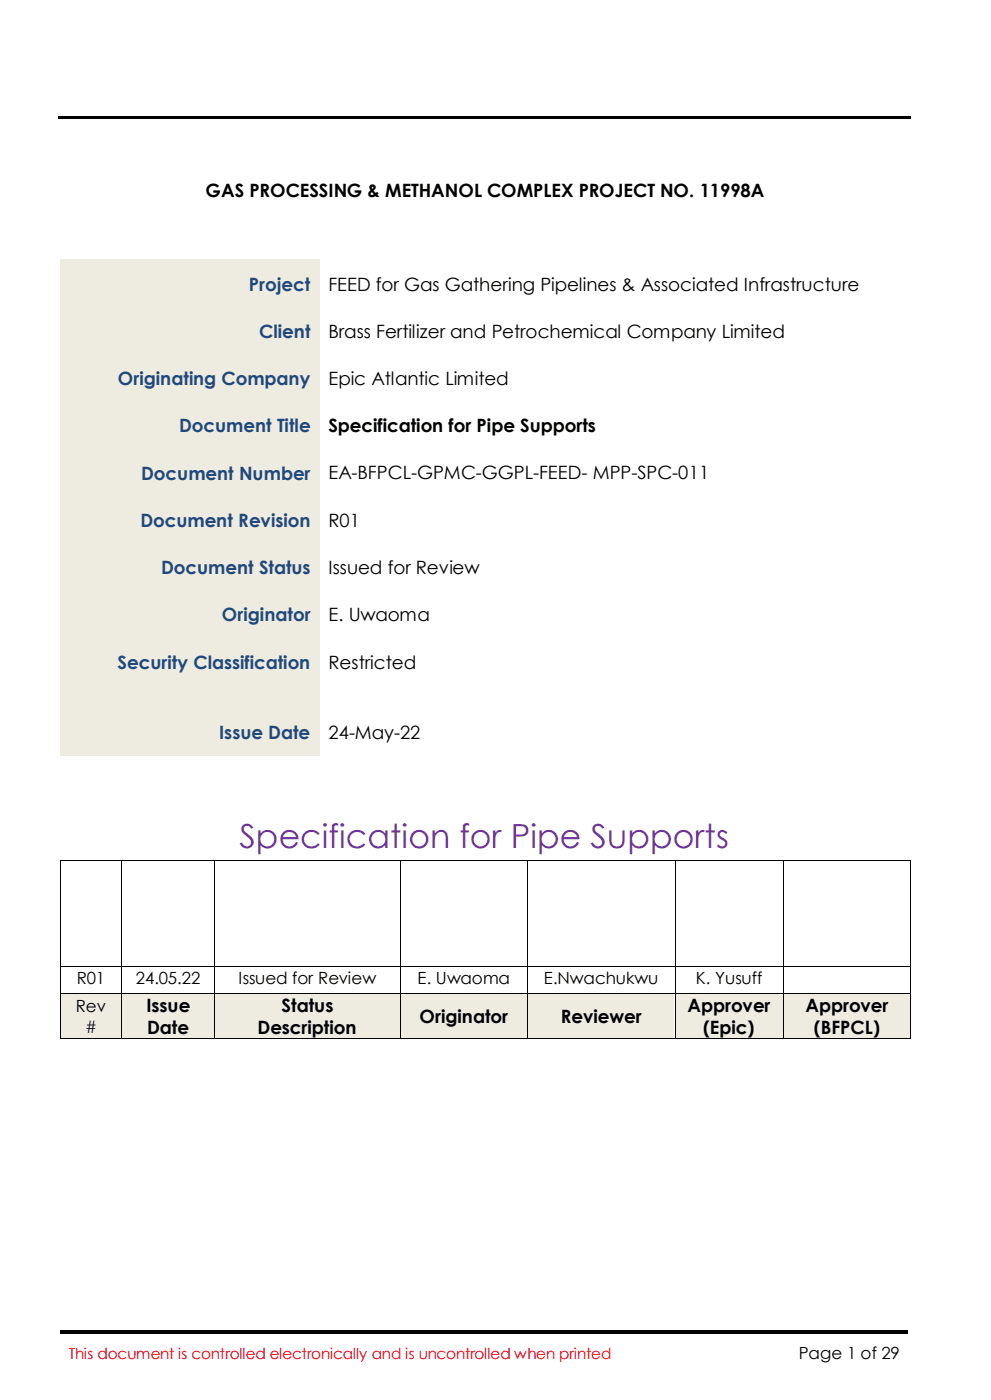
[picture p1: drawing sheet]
<svg xmlns="http://www.w3.org/2000/svg" width="210mm" height="297mm" viewBox="0 0 210 297" stroke-linecap="round" stroke-linejoin="round" font-family="sans-serif">
<defs><g id="words">
<text font-size="7" fill="#7030a0" x="50.7" y="179.7">Specification for Pipe Supports</text>
<g font-size="3.9">
<text x="43.5" y="41.8">GAS PROCESSING &amp; METHANOL COMPLEX PROJECT NO. 11998A</text>
<text x="69.5" y="61.7">FEED for Gas Gathering Pipelines &amp; Associated Infrastructure</text>
<text x="69.5" y="71.6">Brass Fertilizer and Petrochemical Company Limited</text>
<text x="69.5" y="81.6">Epic Atlantic Limited</text>
<text x="69.5" y="91.6">Specification for Pipe Supports</text>
<text x="69.5" y="101.6">EA-BFPCL-GPMC-GGPL-FEED- MPP-SPC-011</text>
<text x="69.5" y="111.6">R01</text>
<text x="69.5" y="121.7">Issued for Review</text>
<text x="69.5" y="131.7">E. Uwaoma</text>
<text x="69.5" y="141.7">Restricted</text>
<text x="69.5" y="156.7">24-May-22</text>
<text x="31" y="214.4">Issue</text>
<text x="59.6" y="214.4">Status</text>
<text x="145.6" y="214.4">Approver</text>
<text x="170.6" y="214.4">Approver</text>
<text x="31.2" y="219.2">Date</text>
<text x="54.6" y="219.2">Description</text>
<text x="88.9" y="216.8">Originator</text>
<text x="118.8" y="216.8">Reviewer</text>
<text x="148.9" y="219.2">(Epic)</text>
<text x="172.4" y="219.2">(BFPCL)</text>
</g>
<g font-size="3.9" fill="#1f497d">
<text x="52.7" y="61.7">Project</text>
<text x="54.9" y="71.6">Client</text>
<text x="25" y="81.6">Originating Company</text>
<text x="37.9" y="91.6">Document Title</text>
<text x="29.9" y="101.6">Document Number</text>
<text x="29.7" y="111.6">Document Revision</text>
<text x="34.1" y="121.7">Document Status</text>
<text x="47" y="131.7">Originator</text>
<text x="24.9" y="141.7">Security Classification</text>
<text x="46.4" y="156.7">Issue Date</text>
</g>
<g font-size="3.6">
<text x="16.3" y="208.5">R01</text>
<text x="28.8" y="208.5">24.05.22</text>
<text x="50.5" y="208.5">Issued for Review</text>
<text x="88.4" y="208.5">E. Uwaoma</text>
<text x="115.2" y="208.5">E.Nwachukwu</text>
<text x="147.4" y="208.5">K. Yusuff</text>
<text x="16.1" y="214.5">Rev</text>
<text x="18" y="218.8">#</text>
<text x="169.2" y="288">Page 1 of 29</text>
</g>
<text font-size="3.2" fill="#f00" x="14.6" y="288">This document is controlled electronically and is uncontrolled when printed</text>
</g></defs>
<g fill="#000">
<path d="M12.5 24.6h59.9v.6h-59.9z" fill-rule="evenodd"/>
<path d="M72.2 24.6h.5v.6h-.5z" fill-rule="evenodd"/>
<path d="M72.7 24.6h59.4v.6h-59.4z" fill-rule="evenodd"/>
<path d="M131.9 24.6h.5v.6h-.5z" fill-rule="evenodd"/>
<path d="M132.4 24.6h60.4v.6h-60.4z" fill-rule="evenodd"/>
<path d="M12.7 281.9h140v.7h-140z" fill-rule="evenodd"/>
<path d="M152.7 281.9h.8v.7h-.8z" fill-rule="evenodd"/>
<path d="M153.5 281.9h38.9v.7h-38.9z" fill-rule="evenodd"/>
</g>
<g fill="#eeece1">
<path d="M12.7 55.1h55v9.9h-55z" fill-rule="evenodd"/>
<path d="M14.6 57.6h51.1v4.9h-51.1z" fill-rule="evenodd"/>
<path d="M12.7 65h55v10h-55z" fill-rule="evenodd"/>
<path d="M14.6 67.6h51.1v4.9h-51.1z" fill-rule="evenodd"/>
<path d="M12.7 75h55v10h-55z" fill-rule="evenodd"/>
<path d="M14.6 77.6h51.1v4.9h-51.1z" fill-rule="evenodd"/>
<path d="M12.7 85h55v10h-55z" fill-rule="evenodd"/>
<path d="M14.6 87.6h51.1v5h-51.1z" fill-rule="evenodd"/>
<path d="M12.7 95h55v10.1h-55z" fill-rule="evenodd"/>
<path d="M14.6 97.6h51.1v5h-51.1z" fill-rule="evenodd"/>
<path d="M12.7 105.1h55v10h-55z" fill-rule="evenodd"/>
<path d="M14.6 107.6h51.1v5h-51.1z" fill-rule="evenodd"/>
<path d="M12.7 115.1h55v10h-55z" fill-rule="evenodd"/>
<path d="M14.6 117.6h51.1v4.9h-51.1z" fill-rule="evenodd"/>
<path d="M12.7 125.1h55v10h-55z" fill-rule="evenodd"/>
<path d="M14.6 127.6h51.1v4.9h-51.1z" fill-rule="evenodd"/>
<path d="M12.7 135.1h55v10h-55z" fill-rule="evenodd"/>
<path d="M14.6 137.6h51.1v4.9h-51.1z" fill-rule="evenodd"/>
<path d="M12.7 145.1h55v5h-55z" fill-rule="evenodd"/>
<path d="M14.6 145.1h51.1v5h-51.1z" fill-rule="evenodd"/>
<path d="M12.7 150.1h55v10h-55z" fill-rule="evenodd"/>
<path d="M14.6 152.6h51.1v4.9h-51.1z" fill-rule="evenodd"/>
</g>
<g fill="#000">
<path d="M12.7 182.3h.2v.1h-.2z" fill-rule="evenodd"/>
<path d="M12.7 182.3h.2v.1h-.2z" fill-rule="evenodd"/>
<path d="M25.7 182.3h.1v.1h-.1z" fill-rule="evenodd"/>
<path d="M45.4 182.3h.2v.1h-.2z" fill-rule="evenodd"/>
<path d="M84.7 182.3h.2v.1h-.2z" fill-rule="evenodd"/>
<path d="M111.7 182.3h.2v.1h-.2z" fill-rule="evenodd"/>
<path d="M142.9 182.3h.2v.1h-.2z" fill-rule="evenodd"/>
<path d="M165.8 182.3h.1v.1h-.1z" fill-rule="evenodd"/>
<path d="M192.8 182.3h.2v.1h-.2z" fill-rule="evenodd"/>
<path d="M192.8 182.3h.2v.1h-.2z" fill-rule="evenodd"/>
<path d="M12.7 204.8h.2v.2h-.2z" fill-rule="evenodd"/>
<path d="M25.7 204.8h.1v.2h-.1z" fill-rule="evenodd"/>
<path d="M45.4 204.8h.2v.2h-.2z" fill-rule="evenodd"/>
<path d="M84.7 204.8h.2v.2h-.2z" fill-rule="evenodd"/>
<path d="M111.7 204.8h.2v.2h-.2z" fill-rule="evenodd"/>
<path d="M142.9 204.8h.2v.2h-.2z" fill-rule="evenodd"/>
<path d="M165.8 204.8h.1v.2h-.1z" fill-rule="evenodd"/>
<path d="M192.8 204.8h.2v.2h-.2z" fill-rule="evenodd"/>
</g>
<g fill="none" stroke="#000" stroke-width=".21">
<path d="M12.8 182.4v22.4M12.9 182.3h12.8M25.7 182.4v22.4M25.8 182.3h19.6M45.5 182.4v22.4M45.6 182.3h39.1M84.8 182.4v22.4M84.9 182.3h26.8M111.8 182.4v22.4M111.9 182.3h31M143 182.4v22.4M143.1 182.3h22.7"/>
<path d="M165.8 182.4v22.4M165.9 182.3h26.9M192.9 182.4v22.4M12.8 205v5.4M12.9 204.9h12.8M25.7 205v5.4M25.8 204.9h19.6M45.5 205v5.4M45.6 204.9h39.1M84.8 205v5.4M84.9 204.9h26.8M111.8 205v5.4"/>
<path d="M111.9 204.9h31M143 205v5.4M143.1 204.9h22.7M165.8 205v5.4M165.9 204.9h26.9M192.9 205v5.4"/>
</g>
<g fill="#eeece1">
<path d="M12.9 210.5h12.8v9.5h-12.8z" fill-rule="evenodd"/>
<path d="M14.7 211h9.2v4.3h-9.2z" fill-rule="evenodd"/>
<path d="M14.7 215.3h9.2v4.3h-9.2z" fill-rule="evenodd"/>
<path d="M25.8 210.5h19.6v9.5h-19.6z" fill-rule="evenodd"/>
<path d="M27.7 210.5h15.8v4.8h-15.8z" fill-rule="evenodd"/>
<path d="M27.7 215.3h15.8v4.7h-15.8z" fill-rule="evenodd"/>
<path d="M45.6 210.5h39.1v9.5h-39.1z" fill-rule="evenodd"/>
<path d="M47.3 210.5h35.5v4.8h-35.5z" fill-rule="evenodd"/>
<path d="M47.3 215.3h35.5v4.7h-35.5z" fill-rule="evenodd"/>
<path d="M84.9 210.5h26.8v9.5h-26.8z" fill-rule="evenodd"/>
<path d="M86.6 212.9h23.3v4.8h-23.3z" fill-rule="evenodd"/>
<path d="M111.9 210.5h30.9v9.5h-30.9z" fill-rule="evenodd"/>
<path d="M113.7 212.9h27.3v4.8h-27.3z" fill-rule="evenodd"/>
<path d="M143.1 210.5h22.7v9.5h-22.7z" fill-rule="evenodd"/>
<path d="M144.8 210.5h19.2v4.8h-19.2z" fill-rule="evenodd"/>
<path d="M144.8 215.3h19.2v4.7h-19.2z" fill-rule="evenodd"/>
<path d="M165.9 210.5h26.9v9.5h-26.9z" fill-rule="evenodd"/>
<path d="M167.8 210.5h23.2v4.8h-23.2z" fill-rule="evenodd"/>
<path d="M167.8 215.3h23.2v4.7h-23.2z" fill-rule="evenodd"/>
</g>
<g fill="#000">
<path d="M12.7 210.4h.2v.1h-.2z" fill-rule="evenodd"/>
<path d="M25.7 210.4h.1v.1h-.1z" fill-rule="evenodd"/>
<path d="M45.4 210.4h.2v.1h-.2z" fill-rule="evenodd"/>
<path d="M84.7 210.4h.2v.1h-.2z" fill-rule="evenodd"/>
<path d="M111.7 210.4h.2v.1h-.2z" fill-rule="evenodd"/>
<path d="M142.9 210.4h.2v.1h-.2z" fill-rule="evenodd"/>
<path d="M165.8 210.4h.1v.1h-.1z" fill-rule="evenodd"/>
<path d="M192.8 210.4h.2v.1h-.2z" fill-rule="evenodd"/>
<path d="M12.7 220h.2v.2h-.2z" fill-rule="evenodd"/>
<path d="M12.7 220h.2v.2h-.2z" fill-rule="evenodd"/>
<path d="M25.7 220h.1v.2h-.1z" fill-rule="evenodd"/>
<path d="M45.4 220h.2v.2h-.2z" fill-rule="evenodd"/>
<path d="M84.7 220h.2v.2h-.2z" fill-rule="evenodd"/>
<path d="M111.7 220h.2v.2h-.2z" fill-rule="evenodd"/>
<path d="M142.9 220h.2v.2h-.2z" fill-rule="evenodd"/>
<path d="M165.8 220h.1v.2h-.1z" fill-rule="evenodd"/>
<path d="M192.8 220h.2v.2h-.2z" fill-rule="evenodd"/>
<path d="M192.8 220h.2v.2h-.2z" fill-rule="evenodd"/>
</g>
<g fill="none" stroke="#000" stroke-width=".21">
<path d="M12.8 210.5v9.5M12.9 210.5h12.8M25.7 210.5v9.5M25.8 210.5h19.6M45.5 210.5v9.5M45.6 210.5h39.1M84.8 210.5v9.5M84.9 210.5h26.8M111.8 210.5v9.5M111.9 210.5h31M143 210.5v9.5M143.1 210.5h22.7"/>
<path d="M165.8 210.5v9.5M165.9 210.5h26.9M192.9 210.5v9.5M12.9 220.1h12.8M25.8 220.1h19.6M45.6 220.1h39.1M84.9 220.1h26.8M111.9 220.1h31M143.1 220.1h22.7M165.9 220.1h26.9"/>
</g>
<use href="#words"/>
</svg>
